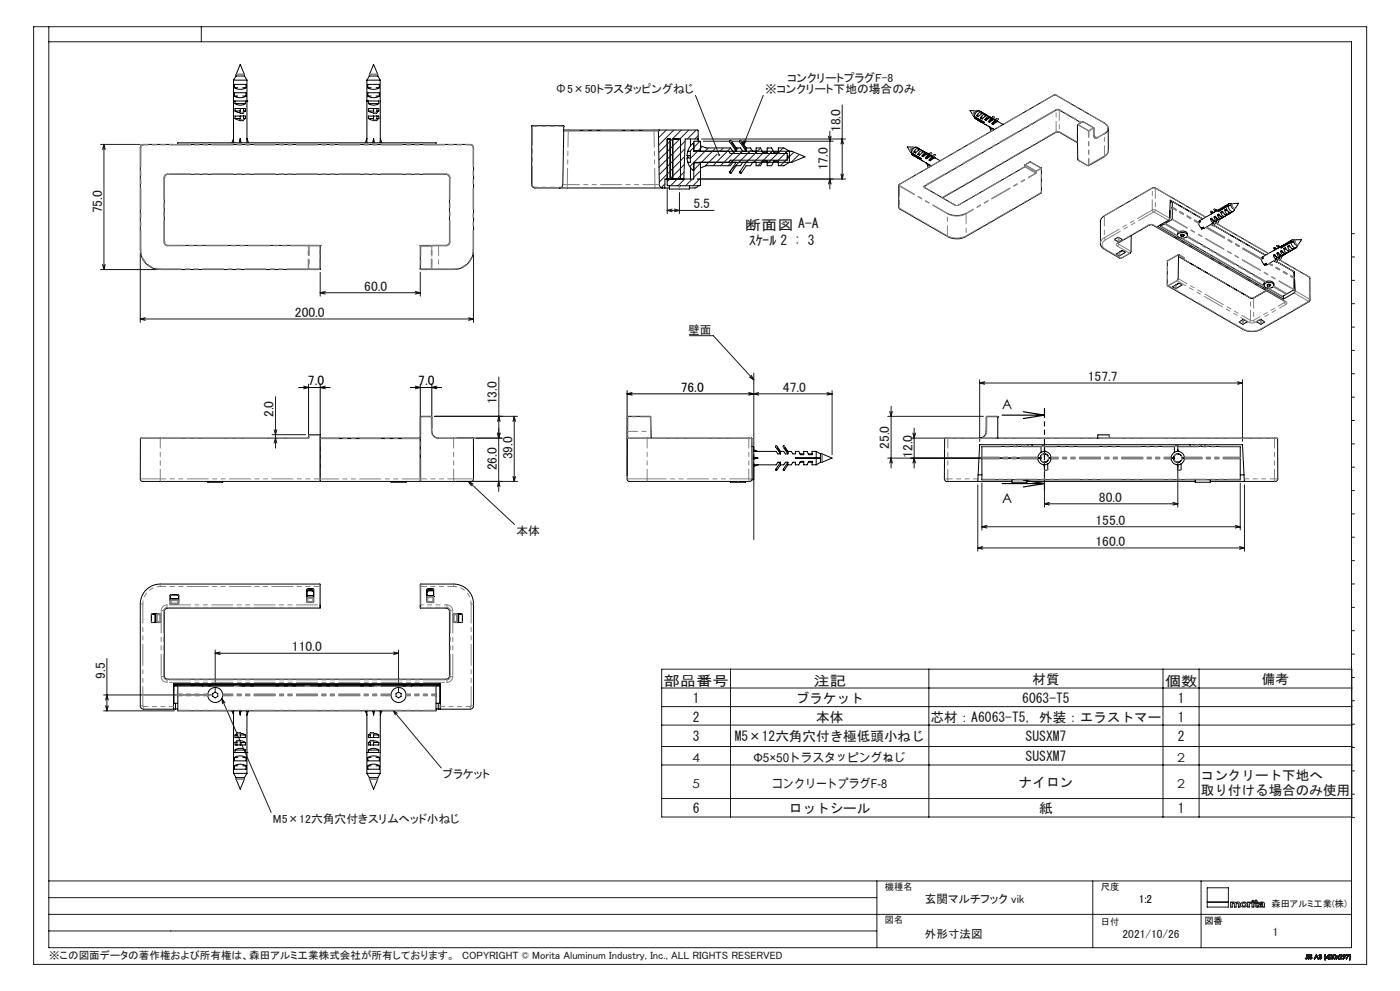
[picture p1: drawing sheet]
<svg xmlns="http://www.w3.org/2000/svg" width="420mm" height="297mm" viewBox="0 0 420 297" stroke-linecap="round" stroke-linejoin="round" font-family="sans-serif">
<defs><g id="words">
<g font-size="4.1" fill="#191924">
<text x="252.1" y="39.6" transform="rotate(-90 252.1 39.6)">18.0</text>
<text x="248.4" y="51.1" transform="rotate(-90 248.4 51.1)">17.0</text>
<text x="30.6" y="64" transform="rotate(-90 30.6 64)">75.0</text>
<text x="208.1" y="62.5">5.5</text>
<text x="223.5" y="68.8">断面図 A-A</text>
<text x="224.7" y="73.3">ｽｹｰﾙ 2 : 3</text>
<text x="109.3" y="87.2">60.0</text>
<text x="88.5" y="95">200.0</text>
<text x="234.9" y="117.4">47.0</text>
<text x="326.4" y="114.2">157.7</text>
<text x="82.1" y="125" transform="rotate(-90 82.1 125)">2.0</text>
<text x="149.1" y="121.2" transform="rotate(-90 149.1 121.2)">13.0</text>
<text x="153.7" y="137.7" transform="rotate(-90 153.7 137.7)">39.0</text>
<text x="266.8" y="134.6" transform="rotate(-90 266.8 134.6)">25.0</text>
<text x="273.7" y="137.2" transform="rotate(-90 273.7 137.2)">12.0</text>
<text x="149.1" y="141" transform="rotate(-90 149.1 141)">26.0</text>
<text x="329.7" y="150.4">80.0</text>
<text x="328.7" y="157.3">155.0</text>
<text x="328.7" y="163.6">160.0</text>
<text x="87.6" y="195.2">110.0</text>
<text x="31.5" y="203.5" transform="rotate(-90 31.5 203.5)">9.5</text>
<text x="199" y="205.5">部品番号</text>
<text x="244" y="205.5">注記</text>
<text x="309.7" y="205.1">材質</text>
<text x="349.4" y="205.5">個数</text>
<text x="378.6" y="205.1">備考</text>
<text x="207.8" y="210.7">1</text>
<text x="238.7" y="210.7">ブラケット</text>
<text x="306.7" y="210.7">6063-T5</text>
<text x="353.3" y="210.7">1</text>
<text x="207.8" y="216.2">2</text>
<text x="244.8" y="216.2">本体</text>
<text x="279.2" y="216.2">芯材：A6063-T5, 外装：エラストマー</text>
<text x="353.3" y="216.2">1</text>
<text x="207.8" y="222.2">3</text>
<text x="220.4" y="222.2">M5×12六角穴付き極低頭小ねじ</text>
<text x="307.7" y="222.2">SUSXM7</text>
<text x="353.3" y="222.2">2</text>
<text x="307.7" y="228.2">SUSXM7</text>
<text x="360.2" y="233.7">コンクリート下地へ</text>
<text x="305.7" y="236">ナイロン</text>
<text x="360.2" y="238.3">取り付ける場合のみ使用</text>
<text x="207.8" y="243.8">6</text>
<text x="236.7" y="243.8">ロットシール</text>
<text x="311.8" y="243.8">紙</text>
<text x="353.3" y="243.8">1</text>
</g>
<g font-size="4.1">
<text x="92.4" y="115.5">7.0</text>
<text x="125.5" y="115.5">7.0</text>
<text x="204.2" y="117.4">76.0</text>
<text x="300.6" y="122.7">A</text>
<text x="300.6" y="150.7">A</text>
</g>
<g font-size="3.7" fill="#191924">
<text x="207.7" y="228.4">4</text>
<text x="226" y="228.4">Φ5×50トラスタッピングねじ</text>
<text x="353.2" y="228.4">2</text>
<text x="207.7" y="236.2">5</text>
<text x="231.6" y="236.2">コンクリートプラグF-8</text>
<text x="353.2" y="236.2">2</text>
</g>
<g font-size="3.5" fill="#191924">
<text x="166.6" y="28">Φ5×50トラスタッピングねじ</text>
<text x="229.5" y="28">※コンクリート下地の場合のみ</text>
<text x="236.3" y="24.5">コンクリートプラグF-8</text>
<text x="206.4" y="100">壁面</text>
<text x="154.9" y="160.2">本体</text>
<text x="132.9" y="233.2">ブラケット</text>
<text x="81.9" y="246.5">M5×12六角穴付きスリムヘッド小ねじ</text>
<text x="277.5" y="270.7">玄関マルチフック vik</text>
<text x="277.5" y="281.3">外形寸法図</text>
<text x="336.8" y="281.3">2021/10/26</text>
<text x="381.9" y="280.7">1</text>
</g>
<text font-size="3.5" x="341.6" y="270.7">1:2</text>
<text font-size="3.2" fill="#191924" x="14.7" y="287.5">※この図面データの著作権および所有権は、森田アルミ工業株式会社が所有しております。　COPYRIGHT © Morita Aluminum Industry, Inc., ALL RIGHTS RESERVED</text>
<g font-size="2.8" fill="#191924">
<text x="265.5" y="266.8">機種名</text>
<text x="330.3" y="266.6">尺度</text>
<text x="381.4" y="271.7">森田アルミ工業(株)</text>
<text x="265.5" y="276.8">図名</text>
<text x="330.3" y="277.3">日付</text>
</g>
<text font-size="2.8" x="361.3" y="276.9">図番</text>
</g></defs>
<g fill="none" stroke="#191924" stroke-width=".3">
<path d="M10.1 8h399.9v281h-399.9zM14.6 8v276h390.8v-271.5h-390.8M60.4 8v4.5M208.6 28.6l7.2 17.9M229 28.6l-6 14.9M249 39.3v17.4M252.7 31.4v22.3M30.2 43.3h11.9M31.2 43.3v37.5M31.2 43.3l.4 1.5M31.2 43.3l-.4 1.5M200.2 56.5v7.6"/>
<path d="M203.8 57.7v6.4M209.2 53.7h44.4M210.4 41.7h43.2M211 42.3h38.9M223.2 41.9l-.2 1.6M223.9 42.2l-.9 1.3M248.5 55.2l.5-1.5 .3 1.5M248.5 40.8l.5 1.5 .3-1.5M252.3 43.1l.4-1.4 .3 1.4M252.3 52.2l.4 1.5M253 52.2l-.3 1.5M30.8 79.3l.4 1.5"/>
<path d="M31.6 79.3l-.4 1.5M42.1 75.8v20.8M142.1 75.8v20.8M200.2 63.1h14M200.2 63.1l1.4 .4M201.6 62.6l-1.4 .5M202.3 62.6l1.5 .5-1.5 .4M405.4 70h1M405.4 77h1M30.2 80.8h16.9M42.1 95.6h100M42.1 95.6l1.5 .4"/>
<path d="M43.6 95.2l-1.5 .4M96.1 81.6v7.2M96.1 87.7h30M96.1 87.7l1.5 .5M97.6 87.3l-1.5 .4M124.6 87.3l1.5 .4M126.1 81.6v7.2M126.1 87.7l-1.5 .5M140.6 95.2l1.5 .4M142.1 95.6l-1.5 .4M405.4 84h1M405.4 91h1"/>
<path d="M405.4 98h1M82.7 118.9v15.4M149.6 113v34.3M206.9 100.6h7.1l12.1 13.2M224.8 113l1.3 .8M225.4 112.5l.7 1.3M226.1 118h23.5M226.1 118l1.5 .4M227.6 117.6l-1.5 .4M248.1 117.6l1.5 .4M249.6 117v19.3M249.6 118l-1.5 .4"/>
<path d="M293.9 113.8v18.5M293.9 114.8h78.8M293.9 114.8l1.5 .4M295.4 114.4l-1.5 .4M371.3 114.4l1.4 .4M372.7 113.8v18.5M372.7 114.8l-1.4 .4M405.4 105h1M405.4 112h1M405.4 119h1M81.6 130.3h10.1M82.2 132.8l.5-1.5 .3 1.5"/>
<path d="M82.2 128.8l.5 1.5 .3-1.5M130.4 124.8h24.9M137.1 131.3h13.6M149.2 129.8l.4 1.5 .4-1.5M149.3 126.3l.3-1.5 .4 1.5M154.3 124.8v19.5M154.3 124.8l.4 1.5M154.3 124.8l-.4 1.5M266.3 124.8h28.7M266.3 137.3h46M266.9 138.8l.4-1.5 .4 1.5M266.9 123.3l.4 1.5 .4-1.5"/>
<path d="M267.3 121.8v18.5M273.3 131.3h10M273.9 138.8l.3-1.5 .5 1.5M273.9 129.8l.3 1.5 .5-1.5M274.2 128.3v12M313.3 138.3v13.7M353.3 138.3v13.7M405.4 126h1M405.4 133h1M137.1 144.3h18.2M140.5 144.3l13.9 12.9M140.5 144.3l1.4 .7"/>
<path d="M140.5 144.3l.9 1.3M149.2 145.8l.4-1.5 .4 1.5M153.9 142.8l.4 1.5M154.7 142.8l-.4 1.5M293.3 145.3v19.9M294.6 144.8v14.1M294.6 157.9h77.5M294.6 157.9l1.5 .4M296.1 157.4l-1.5 .5M313.3 151h40M313.3 151l1.5 .4M314.8 150.6l-1.5 .4"/>
<path d="M351.8 150.6l1.5 .4M353.3 151l-1.5 .4M370.6 157.4l1.5 .5M372.1 144.8v14.1M372.1 157.9l-1.5 .4M373.3 145.3v19.9M405.4 140h1M405.4 147h1M405.4 154h1M293.3 164.2h80M293.3 164.2l1.5 .4M294.8 163.8l-1.5 .4"/>
<path d="M371.8 163.8l1.5 .4M373.3 164.2l-1.5 .4M405.4 161h1M405.4 168h1M405.4 175h1M32.1 197.3v15.7M64.6 194.8v12.5M64.6 195.8h55M64.6 195.8l1.5 .4M66.1 195.4l-1.5 .4M118.1 195.4l1.5 .4M119.6 194.8v12.5"/>
<path d="M119.6 195.8l-1.5 .4M405.4 182h1M405.4 189h1M405.4 196h1M31.1 213h21.2M31.1 208.3h32.5M31.7 211.5l.4 1.5M31.7 209.8l.4-1.5 .4 1.5M32.5 211.5l-.4 1.5M66.5 209.4l14.9 34.1M66.5 209.4l1 1.2M66.5 209.4l.3 1.5"/>
<path d="M117.9 212.9l14.5 17.2M117.9 212.9l1.3 .9M117.9 212.9l.7 1.4M198.5 200.6h207.1v44.3h-207.1zM198.5 206.2h207.1M198.5 211.8h207.1M198.5 217.3h207.1M219.1 200.6v44.3M278.7 200.6v44.3M348.9 200.6v44.3M359.7 200.6v44.3M405.4 203h1"/>
<path d="M405.4 210h1M405.4 217h1M198.5 223.7h207.1M198.5 229.3h207.1M198.5 239.3h207.1M405.4 224h1M405.4 231h1M405.4 238h1M405.4 245h1M14.6 279h248.5M14.6 274h390.8M14.6 269h248.5"/>
<path d="M14.6 264h390.8M263.1 264v20M327.8 264v20M360.3 264v20M362.2 270.4h6.3M362.2 266.1h6.3v5.7h-6.3zM369.2 270.4h.5v.1l.5-.2 .5 .3a.75 .75 0 0 1 1.3 .2v1h-.5v-.9a.34 .34 0 0 0-.4-.3 .34 .34 0 0 0-.3 .4v.8h-.5v-.9a.32 .32 0 0 0-.3-.3 .32 .32 0 0 0-.3 .4v.8h-.5zM372.4 270.6a.94 .94 0 0 1 1.2-.2 .94 .94 0 0 1 .3 1.2 .94 .94 0 0 1-1.2 .3 .94 .94 0 0 1-.3-1.3zM374.3 270.4h.5v.1l.7-.2v.3l-.7 .3v.9h-.5zM375.6 270.4h.5v1.4h-.5zM376.6 269.8h.4v.6h.4v.2h-.4v.9l.4 .1v.3l-.8-.2v-1.1h-.3v-.2h.3zM377.7 270.6a.96 .96 0 0 1 1.1-.2 .96 .96 0 0 1 .5 1.1l.1 .3-.6-.1a.69 .69 0 0 1-.8 .2 .69 .69 0 0 1-.4-.7l.3-.2a.65 .65 0 0 0 .9-.4l-1.2 .2z"/>
<path d="M378 271.3l.8-.2a.44 .44 0 0 1-.3 .5 .44 .44 0 0 1-.5-.2zM391.7 287.2l-.1 .1M392.1 286.9l-.2 .4-.2-.1M392.1 286.9l-.1 .4-.3-.1M392.1 286.9v-.8l.1 .8M392.2 286.9v.4h-.6M392.2 286.9l-.2 .5-.4-.1M392.5 286.1l.2 1.3zM392.9 287.1h-.1M393.5 286.4l-.4-.1 .5 .9-.4 .2-.4-.3M393.5 286.4l-.4-.2 .1 .4a.41 .41 0 0 1 .3 .6 .41 .41 0 0 1-.7-.1M393.6 286.3l-.5-.2-.2 .2 .6 .8-.4 .2-.2-.2"/>
<path d="M393.6 286.3l-.6-.1-.1 .3 .6 .6-.3 .2-.3-.2M393.6 286.3l-.1 .1M394.9 286.1l.6 1.3-.3-.5h-.6l-.3 .5zM394.9 286.4l.2 .4h-.4zM395.6 287h.2M395.7 286.4l.5-.3 .3 .8-.4 .5-.4-.1-.1-.3M395.7 286.4l.3-.3a.32 .32 0 0 1 .4 .1 .32 .32 0 0 1-.1 .5 .42 .42 0 0 1 0 .7 .42 .42 0 0 1-.7-.4M395.7 286.4h.1M395.8 286.4l.3-.2 .2 .1-.3 .3M395.8 286.4l.2-.2 .3 .1-.3 .3M396 286.7l.3 .1v.4l-.3 .1-.2-.3M396 286.7h.1a.3 .3 0 0 1 .3 .4 .3 .3 0 0 1-.3 .2 .3 .3 0 0 1-.3-.3"/>
<path d="M396 286.6v.1M397.5 287.7h.1M397.5 286.1l-.2 .7 .2 .9M397.5 286.1l-.2 .6 .2 1M397.5 286.1h.2M397.7 286.1l-.2 .6 .1 1M398.5 286.4v.5h-.4zM398.6 286.1h.1M398.6 286.1l.1 1-.2 .3v-.3h-.7zM398.9 286.5l.2-.4 .5 .1 .1 .3-.2 .4M398.9 286.5a.42 .42 0 0 1 .6-.3 .42 .42 0 0 1 0 .7M398.9 286.5h.1"/>
<path d="M399 286.5l.2-.3h.3l.1 .3-.3 .3M399 286.5a.3 .3 0 0 1 .4-.3 .3 .3 0 0 1 .1 .5l-.2 .1M399.3 286.8l-.4 .6h.8l-.6-.1 .4-.4M400 286.2h.6v1.1a.61 .61 0 0 1-.8-.3 .61 .61 0 0 1 .2-.8zM401.8 286.5l.2-.4 .5 .1 .1 .3-.2 .4M401.8 286.5a.43 .43 0 0 1 .6-.4 .43 .43 0 0 1 0 .8M401.8 286.5h.1M401.9 286.5l.2-.3h.3l.1 .3-.3 .3M401.9 286.5a.29 .29 0 0 1 .4-.3 .29 .29 0 0 1 .1 .5l-.2 .1M402.2 286.8l-.5 .6M402.4 286.9l-.4 .4 .6 .1h-1.1l-.3-.4-.4 .4 .4-.5-.4-.4 .4 .3 .5-.3-.4 .4 .4 .5M403 286.3h.4v.4h-.4z"/>
<path d="M403.3 286.8l-.5-.3 .4-.4 .4 .2-.1 .5M403.3 286.8a.39 .39 0 0 1-.4-.5 .39 .39 0 0 1 .6-.2 .39 .39 0 0 1 0 .6v.1M403.3 286.8l-.3 .6 .5-.6M403.9 286.1h.8l-.7 1.3 .5-1.2zM404.8 287.7h.2M404.9 286.1l.1 1-.2 .6M404.9 286.1h.1M405 286.1l.2 1.1-.2 .5M405 286.1l.2 1-.2 .6"/>
<circle cx="373.2" cy="271.1" r=".5"/>
<circle cx="375.9" cy="270" r=".24"/>
<circle cx="400.3" cy="286.8" r=".46"/>
</g>
<path d="M300.6 124.4h12.7M307 123.4l6.3 1M313.3 124.4l-6.3 1M300.6 144.9h12.7M307 143.9l6.3 1M313.3 144.9l-6.3 1" fill="none" stroke="#000" stroke-width=".35"/>
<path d="M313.3 122.4v24.5" fill="none" stroke="#000" stroke-width=".35" stroke-dasharray="6.3 1.3 1.3 1.3 1.3 1.3" stroke-dashoffset="3.6"/>
<g fill="none" stroke="#000" stroke-width=".3">
<path d="M89.6 116.1h9.5M91.1 115.7l1.5 .4-1.5 .4M92.6 115.1v15M96.1 115.1v28.1M97.6 115.7l-1.5 .4 1.5 .4M123.1 116.1h9.4M124.6 115.7l1.5 .4-1.5 .4M126.1 115.1v28.1M129.5 115.1v13.2M131.1 115.7l-1.6 .4 1.6 .4M188.1 117v25.6M188.1 118h38"/>
<path d="M188.1 118l1.5 .4M189.6 117.6l-1.5 .4M224.6 117.6l1.5 .4M226.1 118l-1.5 .4"/>
</g>
<path d="M226.1 111.9v49.8" fill="none" stroke="#191924" stroke-width=".3" stroke-dasharray="30.5 1.3 1.3 1.3" stroke-dashoffset="7.5"/>
<path d="M215.5 46.3l.4-.1 .1 .4-.2-.1 .1 .2h-.3z" fill="#191924"/>
<g fill="none" stroke="#000" stroke-width=".3">
<path d="M70.1 24l.7-1.2h2.5l.8 1.2M70.1 24h4M70.1 30.3h.1M70.1 24v17.6M70.3 26.3v-1h3.5v1M70.3 26.3a3.2 3.2 0 0 0 3.5 0M70.3 28.8a3.2 3.2 0 0 0 3.5 0M70.3 28.8v-1h3.5v1M70.3 26.3h1M70.3 28.8h1M70.5 35.5l1.6 .5M70.5 33.3l1.6 .5"/>
<path d="M70.5 31a2.69 2.69 0 0 0 3.1 0M70.5 31v-.7h3.1v.7M70.5 31h3.1M70.5 33.3h1.6M70.5 35.5h1.6M70.8 22.8v-.6l1.3-2.9 1.2 2.9v.6M72.1 32.5v1.4h1v-1.4M72.1 34.8v1.4l1-.1v-1.3M72.1 32.5h1M72.1 34.8h1M72.1 34.8h-1.6v.7M72.1 32.5h-1.6v.8"/>
<path d="M72.8 26.3h1M72.8 28.8h1M73.1 34.8h.5v.7M73.1 32.5h.5v.8M73.1 33.3h.5M73.1 35.5h.5M73.6 35.5l-.5 .3M73.6 33.3l-.5 .3M74.1 30.3h.1M74.1 24v17.6M110.1 24h4M110.1 30.3h.1"/>
<path d="M110.1 24v17.6M110.3 28.8a3.2 3.2 0 0 0 3.5 0M110.3 28.8v-1h3.5v1M110.3 26.3a3.3 3.3 0 0 0 3.5 0M110.3 26.3v-1h3.5v1M110.3 26.3h1M110.3 28.8h1M110.5 35.5l1.6 .5M110.5 31a2.69 2.69 0 0 0 3.1 0M110.5 31v-.7h3.1v.7M110.5 33.3l1.6 .5M110.5 31h3.1"/>
<path d="M110.5 33.3h1.6M110.5 35.5h1.6M110.8 22.8v-.6l1.3-2.9 1.2 3v.5M110.8 22.8h2.5M110.8 22.8l-.7 1.2M112.1 32.5v1.4h1v-1.4M112.1 34.8v1.4l1-.1v-1.3M112.1 32.5h1M112.1 34.8h1M112.1 34.8h-1.6v.7M112.1 32.5h-1.6v.8M112.8 26.3h1"/>
<path d="M112.8 28.8h1M113.1 34.8h.5v.7M113.1 32.5h.5v.8M113.1 33.3h.5M113.1 35.5h.5M113.3 22.8l.8 1.2M113.6 35.5l-.5 .3M113.6 33.3l-.5 .3M114.1 30.3h.1M114.1 24v17.6M159.6 37.7h9.4l.1 .1M159.6 37.7l.1 .1"/>
<path d="M159.6 37.7l-.1 17.6a1.02 1.02 0 0 0 1 1h7.4M169.1 37.8h.1M169.1 37.8v1.4M169.1 39.2l-.3 16.3-.3 .6-.6 .2M169.1 39h28.6M169.1 39.2h28.4M197.5 39.2l.3 16.1a1.03 1.03 0 0 0 1 1M197.5 39.2h.1M197.7 39l-.2 .2M197.7 39h11.6l.1 .2v3.1M292.1 34.5l.3 .8M292.1 34.5l.2 .5"/>
<path d="M292.1 34.5h.1M292.3 35l.2 .5 .7 .4M292.3 34.9l3 1.9-3-1.8M292.9 33.3l-.8 .8 .2 .8M292.9 33.3l-1.9-.2 1.1 1.6M292.9 33.3h.1M293.4 36l-.4-.2 1.4 .8M293.5 34.4l-.5 .3M293.6 33.2l-.7 .1M294.5 33.6l-.6-.3a1.55 1.55 0 0 0-1.6 1.6M294.6 36.7l-.4-.2 1.4 .8M294.7 33.8a1.16 1.16 0 0 0-1.7 .9"/>
<path d="M294.7 33.8l.3 .1M294.7 35.1l-.5 .3M294.7 33.8l-.5 .2M295.5 37.2l1.1 .7M295.7 34.3l-.8-.4-1.4 1.1-.5-.3M295.8 34.4a1.13 1.13 0 0 0-1.6 1M295.8 34.4l.4 .2M295.8 34.4l-.4 .3M296.7 37.9l-.2-.1 .5 .3M296.8 38l.6 1.2h.1M296.9 35l-.8-.4-1.4 1.1-.5-.3M296.9 35a1.09 1.09 0 0 0-1.4 .9"/>
<path d="M296.9 35l.4 .2M296.9 35l-1.4 .9M297 38.1l.5 1.1M297 38.1l.7 .4M297.3 35.7l-.8 .8M297.3 35.7v.4M297.3 36.1l-.8 .4M297.5 39.2l-.1 .1M297.5 35.3a1.5 1.5 0 0 0-1.7 .8l-.3-.2M297.7 35.8l-.4 .3M297.8 35.1l.1 .2-.6 .8M297.8 35.1l-.5 .6"/>
<path d="M297.9 38.6l.1 .3M297.9 35.6h.1M297.9 38.9h.1M297.9 38.9v.1M298 35.6l.3 .2M298 35.6l-.3 .2M298 38.7l.1 .2M298.1 38.7l-.5-.3 .3 .5M298.1 38.7l.1 .1M298.3 34.9l-.5 .2M298.3 34.9h.1M298.3 34.9v.1"/>
<path d="M298.3 35.1h.1M298.3 35.1l-.6 .7M298.3 36.3l-.7 .8M298.3 35v.1M298.3 36.3v.4M298.3 36.7l-.7 .4M298.6 36a1.38 1.38 0 0 0-1.7 .7l-.4-.2M298.8 36.4l-.5 .3M298.8 35.7l.2 .2M298.8 35.7h.6M298.8 35.7l-.5 .6M299 36.2h.1"/>
<path d="M299 36.2v.1M299 35.9h.1M299 35.9l-.7 .8M299 36.3l1.9 1M299 36.3l-.2 .1M299.4 35.7h.1M299.4 35.7l-.6 .7M299.4 36.4l-1.4 .9-.4-.2M299.4 35.6v.1M323.3 37.4v10.3l.2 .3 3 1.7 4.9-2.9 .9-.9 .2-.8M323.3 37.4h.1M323.3 37.4l1.6-1 3.3 1.9v2.4"/>
<path d="M323.4 37.3l-.1 .1M324.3 36.8l-6.5-3.8h-1l-39.3 22.7M326.6 39.2v.1M326.6 39.2l-.1 .1M326.6 39.2h.1M332.5 38.5v6.6M53.3 43.3v-.5h77.5v.5M70.1 41.6v1.2M70.1 41.6l-.5 1.2M72.1 41.6l-.3 1.2M72.1 41.6l.2 1.2M72.1 41.6v1.2"/>
<path d="M74.1 41.6l-.1 1.2M74.1 41.6l.5 1.2M110.1 41.6v1.2M110.1 41.6l-.5 1.2M112.1 41.6l.2 1.2M112.1 41.6l-.3 1.2M112.1 41.6v1.2M114.1 41.6v1.2M114.1 41.6l.5 1.2M167.9 56.3h30.9M198.8 56.3h2M200.2 53.7v-12h.8v12"/>
<path d="M200.8 55.7v1h6v-1M201.8 53.7v-12h2.4v12M203.4 55.7l.4-.2 .4 .2M206.4 45.3l-.3 1.4h1M206.4 46.7v.6M207.1 47.3h-1l.3 1.3M207.2 41.7v2M207.2 50.2v3.5M208.1 43.1h-.3l-.7 .7-.8 1.5h.8v3.3h-.8l1 1.8 .5 .5h.3M208.1 48.8h2M208.1 45.2h2M209.4 55.7l-.6 .6h-2"/>
<path d="M209.4 41.7h-3.8l-.5 12M210.1 45.3v-2.9l-1.8-.1-.2 3h29.4l4 1.7-4 1.6h-29.4v5.1h-8.6l-.1 2.6M210.1 48.6v7l-9.8 .1-.1-1.9 .1-.1M210.1 43.7l1.7 .6h7.3l.7 1M218.6 48.6l.5-.6h17v-.8h.7v1.5l-1.6 1h-1.7v-1.4h-1.3l-.7 1.4h-1.3v-1.4h-1.4l-.7 1.4h-1.3v-1.1M218.6 45.3l.5 .7h17v.8h.7v-1.5l-1.6-1h-1.7v1.3h-1.3l-.7-1.3h-1.3v1.3h-1.4l-.7-1.3h-1.3v1M219 42.5l.3-.1 1.5 2.3M219 42.5v-.4l.3-.1 1.5 2.3M219 42.5l1.8 2.8v-1M219.8 48.6l-.7 1.1h-7.3l-1.7 .6M220.8 48.6l-1.8 2.8 .1 .6 1.7-2.3h1.3l.7-1.1M220.8 44.3h1.3l.7 1"/>
<path d="M222 42.5l.3-.1 1.5 2.3M222 42.5l1.8 2.8v-1M222 42.5v-.4l.2-.1 1.6 2.3M223.8 48.6l-1.8 2.8 .1 .6 .3-.1 1.4-2.2h1.3l.7-1.1M223.8 44.3h1.3l.7 1M273.1 45.4l.2 .2M273.2 45.4l.3 .8M273.2 45.4l.3 .5M273.2 45.4h.1M273.5 45.9l.1 .5 .7 .4M273.5 45.8l2.9 1.8-2.9-1.7M274 44.2l-1.8-.2 .9 1.4"/>
<path d="M274 44.2l-.7 .8 .2 .8M274 44.1l.1 .1M274.5 46.9l-.3-.2 1.3 .8M274.6 45.3l-.4 .3M274.7 44.1l-.7 .1M275.7 44.5l-.6-.3a1.48 1.48 0 0 0-1.6 1.6M275.7 47.6l-.4-.3 1.4 .9M275.8 44.6a1.13 1.13 0 0 0-1.6 1M275.8 44.6l.3 .2M275.8 46l-.5 .2M275.8 44.6l-.5 .3M276.8 48.2l-.2-.1 1.1 .7"/>
<path d="M276.8 45.2l-.7-.4-1.5 1.1-.4-.3M277 45.3a1.17 1.17 0 0 0-1.7 .9M277 45.3l.3 .2M277 45.3l-.5 .3M277.2 56l9.3 5.5M277.5 55.7l-.3 .3M277.5 55.7l-.2 .4M277.8 48.8l-.1-.1 1.1 .7M278 48.9l.5 1.2M278 45.9l-.8-.4-1.4 1-.5-.3M278.1 45.9a1.2 1.2 0 0 0-1.5 .9M278.1 45.9l.3 .2"/>
<path d="M278.1 45.9l-1.5 .9M278.1 49l.5 1.1M278.4 46.5l-.7 .9M278.4 46.5v.5M278.4 47l-.7 .4M278.6 50.1h.1M278.7 46.2a1.38 1.38 0 0 0-1.7 .8l-.4-.2M278.7 50.1h-.2M278.9 49.4h-.2l.7 .3M278.9 46.7l-.5 .3M278.9 49.5l.2 .4M278.9 45.9l.6-.1v.2"/>
<path d="M278.9 45.9l.2 .3M278.9 45.9l-.5 .6M279 49.5l.2 .3M279 46.5h.2M279 46.2h.1M279 46.2l-.6 .8M279.1 46.5h.1M279.2 46.5l.2 .2M279.2 46.5l-.3 .2M279.2 49.6l.1 .2M279.5 47.2l-.8 .8M279.5 46.7l-1.5 .9-.3-.2"/>
<path d="M279.5 46.7l.2 .1M279.5 47.2v.4M279.5 47.6l-.8 .4M279.5 46l-.6 .7M279.5 45.9v.1M279.9 47.3l-.4 .3M280 46.5l.1 .3M280 46.5h.5M280 46.5l-.5 .7M280.1 46.8h.1M280.1 46.8l-.6 .8M280.1 47.1h.1"/>
<path d="M280.2 47.1l.3 .2M280.2 47.1l-.3 .2M280.5 47.3l-1.4 .9-.4-.2M280.5 46.6h.1M280.5 47.3l1.5 .9M280.5 46.6l-.6 .7M280.6 46.6h-.1M280.6 46.5v.1M309.1 48.5l-1.6 .9-.1 .6-19.9 11.5M309.1 48.5l3.3 1.9M309.1 48.5h.1M312.3 50.4h.1"/>
<path d="M312.4 50.4v.1M323.3 42.8l-5.4-3.1-1.1-.1-34 19.7M328.2 40.7a.58 .58 0 0 0 .2 .6 .58 .58 0 0 0 .7-.1M331.3 40.1a1.73 1.73 0 0 0 1.2-1.6 1.73 1.73 0 0 0-1.2-1.6l-14.5-8.4h-.6l-46.4 26.8-.2 7 .2 .3 14.5 8.3a5.8 5.8 0 0 0 5.4 0l22.6-13 .1-7.5M96.1 73.6l-46.2-.1-.6-.9 .1-19.7 .9-.7 83.8 .1 .7 .8v19.7l-.7 .8h-8v7.1l10 .1a6 6 0 0 0 6-6v-30.5a.96 .96 0 0 0-1-1h-98a.96 .96 0 0 0-1 1v30.5a5.9 5.9 0 0 0 6 6h47.8M96.1 73.6l-.2 .1M96.1 73.6h.1M96.1 73.6l-.2 7.2M126.1 73.7l.1 .1M126.1 73.7h.1M284.3 64a5.9 5.9 0 0 0 5.4 0M286.5 61.5h.1"/>
<path d="M334.3 71.7l1.3-.6 1.1 .8-1.2 .6zM334.9 76.1l1.7-1 1 .5-1.8 1.1zM335.4 73l9.3-5.5 .9-.1 40 23M336.2 75.3l-.1 .1M336.6 75.1l-.8 .5M336.6 75.1h.1M336.7 75.1h-.1M339.4 70.6l-.1 4.9-.4 .4M348.2 67.8l5.1 2.9M349.5 67l-1.3 .8-.1-.4M349.5 67h.1M349.5 67l4.3 2.5"/>
<path d="M350.2 78.2h.1M350.9 65.4l-.3 .6-3.3 1.9 37.7 21.7M350.9 65.4l.2-5.4 9.7 5.6M351 63.1l-.1 2.3M351.6 60.4l9.2 5.2M351.7 60.4l-.6 .3M351.7 60.4v5.3l-2.2 1.3M353.2 70.5a1.6 1.6 0 0 1 1.2-1.3 1.6 1.6 0 0 1 1.7 .5l.1 .8M353.4 70.1a1.83 1.83 0 0 1 2.8 .5 1.73 1.73 0 0 1-3-.1zM353.6 76.3l1.5 .9 .1 .6 19.9 11.5M353.6 76.9l-.2 6.7-.2 .6M353.6 76.3h.1"/>
<path d="M353.6 76.3l-3.4 1.9M353.6 76.3v.6M353.6 76.9l21.5 12.4M354.3 70.8l-.1-.4 .4-.2 .5 .1 .2 .3-.4 .2M354.3 70.8h.6M354.3 70.3v.5M354.4 71.4l24.8 14.3M354.9 70.2v.6M356.2 70.8l23.5 13.6M359.3 66.6l.9-.2-.6 .5zM359.6 66.9l.1 .6 .7 .8M360.4 68.3l.7-.2-.6 .6z"/>
<path d="M361.7 65.1l-15.1-8.8-.5-.1-14.8 8.5a2.25 2.25 0 0 0-1.2 1.6v6.8l.5 1 5.6 3.4 2.9-1.7M363.2 65.6l.3-.2 .8 .8M363.2 65.6l.2 .7 .5 .4M363.2 65.6l.9 .5-.5 1.2M363.3 63.3l-.1 .2 .4 .5M363.3 63.3l.7 .4M363.3 63.3l.5 .6M363.5 67.2l.1 .1M363.5 67.1l.2 .2M363.6 67.3v.2M363.7 67.5l.4 .2M363.8 67l-2.6 1.5h-.5"/>
<path d="M364.2 67.6l15.5 8.9M364.2 65l.3 .7 .5 .3M364.2 65l.4-.2 .7 .8M364.2 65l1 .5-.5 1.3M364.3 63.6l-4.5 2.6-.2 .4M364.3 66.2l.5 .2M364.3 66.2l-.7 1.3M364.3 62.7l-.1 .2 .5 .5M364.3 62.7l.8 .4M364.3 62.7l.5 .6M364.6 66.7l.1 .1M364.7 66.9l.5 .1"/>
<path d="M364.8 66.4h-.1M364.8 66.4l-.6 1.3M365.1 67l15.5 9M365.3 63h.1M365.3 64.4a.92 .92 0 0 0 .5 .9 .92 .92 0 0 0 1-.1M365.3 64.4l.4-.2a1.19 1.19 0 0 0 2 .5M365.3 64.4l1.1 .6M365.3 65.6l.5 .2M365.3 63l-1 .6M365.3 65.6l-.6 1.2M365.5 63.3l.1 .1M365.8 65.8l-.6 1.2"/>
<path d="M365.9 65.7l-.1 .1M366.3 63.6a.98 .98 0 0 0 .4 1 .98 .98 0 0 0 1.2-.1M366.3 63.6l.5-.3a1.21 1.21 0 0 0 .8 1 1.21 1.21 0 0 0 1.3-.3M366.3 63.6l.4 .2M366.4 62.4l-1.1 .6M366.4 65l.4 .2M366.7 65.3l-.9 .5M367 65.1l-.2 .1M367.5 64.3h.1M367.5 62.9l.4-.3a1.23 1.23 0 0 0 .9 1 1.23 1.23 0 0 0 1.2-.2M367.5 62.9a.98 .98 0 0 0 .4 1.1 .98 .98 0 0 0 1.2-.2M367.5 62.9l.4 .3"/>
<path d="M367.5 61.7l-1.2 .8 .2-.1M367.6 64.3l.3 .2M368.1 64.4l-.2 .1M368.4 61.7l-2.9 1.6M368.4 61.6l-2.9 1.7M368.7 63.6l.4 .2M368.7 61.1l-1.2 .7 .1-.1M369.1 61.6h-.1M369.2 63.8h-.1M369.3 61.6a.88 .88 0 0 0 1.2 .9l-.3 .6a.91 .91 0 0 1-1.5-.5l-.3-.9M369.3 61.6l-.9 .1M369.3 61.6h.1"/>
<path d="M369.3 61.5l-.9 .1M369.3 61.5h.1M369.5 61.2l2.1-.3-1.3 1.7M369.6 61.1l-.3 .4M369.6 61.1h-.9l-.3 .5M378.2 77.5l.8-.2-.6 .5zM378.4 77.8l.3 .8 .5 .6M379.2 79.2l.7-.3-.5 .7zM382.1 75.1l-3.4 1.9-.2 .5M382.1 76.5l.2 .7 .5 .3M382.1 76.5l.3-.2 .8 .8M382.1 76.5l.9 .5-.5 1.2"/>
<path d="M382.1 74.2l.4 .7M382.1 74.2l.5 .1 .3 .3M382.1 74.2l.5 .6M382.3 78l.2 .2-.2-.2M382.5 74.9l-.4 .2M382.5 78.2h.1M382.5 78.4l.6 .1M382.7 77.9l-2.7 1.5h-.4M383.1 78.5l5.2 3M383.1 75.9l.4-.2 .7 .8M383.1 75.9l.2 .6 .5 .4M383.1 75.9l1 .5-.6 1.3"/>
<path d="M383.1 74.5l-.6 .4M383.1 74.5h.1M383.2 77.1l.4 .2M383.2 77.1l-.6 1.3-.1-.2M383.2 73.6h.1M383.2 73.6l.3 .7M383.2 73.6l.7 .4M383.2 73.6l.5 .6M383.4 77.6l.1 .1M383.5 74.3l-.4 .2M383.6 77.3h.1M383.6 77.3l-.5 1.2"/>
<path d="M383.9 77.9l9 5.2 .1 7-14.7 8.6a5.8 5.8 0 0 1-5.4 0l-22.6-13-.1-7.5M384.2 75.3a.92 .92 0 0 0 .4 .9 .92 .92 0 0 0 1.1-.1M384.2 75.3l.3-.2a1.2 1.2 0 0 0 2 .5M384.2 73.9l-.7 .4M384.2 75.3l1 .6M384.2 76.5l.5 .1M384.2 76.5l-.7 1.2M384.2 73.9h.1M384.3 74.2l.1 .1M384.7 76.6l-.6 1.3-.5-.1M384.8 76.6l-.2 .1M385.2 74.5a.98 .98 0 0 0 .4 1 .98 .98 0 0 0 1.2-.1"/>
<path d="M385.2 74.5l.4-.3a1.23 1.23 0 0 0 .8 1 1.23 1.23 0 0 0 1.3-.3M385.2 74.5l.4 .3M385.2 73.3l-1 .6M385.3 75.9l.4 .2M385.5 76.2l-.8 .4M385.8 76l-.1 .1M386.3 73.8a.97 .97 0 0 0 .5 1.1 .97 .97 0 0 0 1.1-.2M386.3 73.8l.5-.3a1.24 1.24 0 0 0 .8 1 1.24 1.24 0 0 0 1.3-.2M386.3 73.8l.5 .2M386.3 75.1l.5 .3M386.4 72.6l-1.2 .8 .1-.1M386.9 75.3l-.1 .1"/>
<path d="M387.3 72.6l-3 1.6M387.3 72.5l-3 1.7M387.5 74.5l.4 .2M387.5 72l-1.2 .7 .2-.1M388 72.5h-.1M388.1 74.6l-.2 .1M388.2 72.5a.9 .9 0 0 0 1.1 .9l-.2 .6a.88 .88 0 0 1-.9 .2 .88 .88 0 0 1-.6-.7l-.3-.9M388.2 72.4l.3-.4-.8-.1-.4 .6M388.2 72.5h.1M388.2 72.4h.1M388.2 72.5l-.9 .1M388.2 72.4l-.9 .1"/>
<path d="M388.4 72l2.1-.2-1.3 1.7M95.9 80.6l.1 .1M96 80.7h-.1M96.1 80.6l-.1 .1M126.1 80.6v.1M126.1 80.7h.1M126.2 80.6l-.1 .1M351.8 85.9l1.9-1 .9 .5-1.8 1.1zM353 85.3l-.2 .1M353 85.3h.1M353.6 84.9l-.6 .4M371.8 96.4l1.2-.6 1.2 .6-1.2 .8z"/>
<path d="M373.2 95.9l-.6 .1M375.1 89.3h1M377 96.3l1.2-.6 1.2 .8-1.2 .7zM377.9 95.8l.6 .1M379.2 85.5a1.38 1.38 0 0 1 2.1-1.2l.7 .4 .2 .8M379.4 85.1a1.8 1.8 0 0 1 2.8 .4 1.73 1.73 0 0 1-3-.1zM379.9 87.1l-3.8 2.2M380.3 85.7l-.2-.3 .4-.2 .6 .1 .1 .3-.4 .2M380.3 85.7l.5 .1M380.3 85.3v.4M380.3 86.3l4.4 2.6 1.2-.7M380.8 85.2v.6"/>
<path d="M382.1 85.8l3.9 2.3M385 88.7v.9M385.9 88.1v.1M386 88l-.1 .1M388.2 81.5v5.4l-2.2 1.2M388.2 81.5h.1M388.3 81.5l.2 5.9-.2 .4-3.3 1.8M388.3 81.5h-.1M96 130.3l-.1 14M96 130.3l-.1 .2M96.1 131.3h30M96.1 131.4h30"/>
<path d="M126.1 124.8h3.4v4.5a2.05 2.05 0 0 0 2.1 2l10.4 .1 .1 12.3-.2 .4a17.1 17.1 0 0 1-5.8 .2h-88a17.1 17.1 0 0 1-5.8-.2l-.2-.4 .1-12.4h50.3l.2-1h3.3M126.1 124.8l.1 19.5M126.1 124.8l.1 .2M188.2 131.3l37.4 .1v12.1l-.5 .7-31 .1a17.1 17.1 0 0 1-5.8-.2l-.2-.4zM195.3 131.3l-.1-6.5h-6.9l-.1 6.6M225.6 133.8l.5 .1v9.8l-.5 .1M226.1 137l1.3 .3-1.3 .2zM226.1 139.3h1.3M226.1 137.3h1.3M226.1 134.8l1.3 .5M227.4 135.3h-1.3M227.4 135.3h5.5l.5 .7h.7"/>
<path d="M227.4 139.3l-1.3 .5M232.7 133.9h.3l1.1 1.7M232.7 133.9l.2-.3 1.2 1.7M232.7 133.9l1.4 2.1M232.7 133.9h.1M234.1 135.6v.4M234.1 135.3v.3M234.1 138.5v.8M234.1 138.5h-.7l-.5 .8h-5.5M234.1 135.3h1l.5 .7h.8M234.1 138.5l-1.4 2.1 .1 .4 1.3-1.7M235 133.9h.3l1.1 1.7"/>
<path d="M235 133.9l.2-.3 1.2 1.7M235 133.9l1.4 2.1M235 133.9h.1M236.4 138.5h-.8l-.5 .8h-1M236.4 138.5v.8M236.4 135.3h1l.5 .7h.7v-.7h1l.5 1h1v-1h1l.5 1h1v-1h1.3M236.4 135.6v.4M236.4 135.3v.3M236.4 139.3h1l.5-.8h.7v.8h1l.5-1h1v1h1l.5-1h1v1h1.3M236.4 138.5l-1.4 2.1 .1 .4 1.3-1.7M240 138.5h1.1M240 136h1.1"/>
<path d="M242.5 138.5h1.1M242.5 136h1.1M244.9 135.3v1.9M244.9 137.4v1.9M244.9 135.3l1.2 .7M246.1 136l.6 .1 2.9 1.2-2.9 1.2h-.6M246.1 136v1.2h-7.5v.2h7.5v1.2l-1.2 .7M299.3 125h.1M299.3 125l-.1-.2h-3.3l-.1 4.5a2.05 2.05 0 0 1-2 2M299.3 125v6.3M305.2 133.3v.5M306.5 133.3v.5"/>
<path d="M308.3 133.3v.5M309.6 133.3v.5M310.8 137.3h.5M310.8 137.3l.5 .2M311.3 137.2a2 2 0 0 1 2-1.9 2 2 0 0 1 2 1.9M311.3 137.4a2 2 0 0 0 2 1.9 2 2 0 0 0 2-1.9M311.3 137.2v.2M311.3 137.2h.8M311.3 137.4h.8M311.3 137.1l-.5 .2M312.1 137.2a1.28 1.28 0 0 1 1.2-1.2 1.28 1.28 0 0 1 1.3 1.2M312.1 137.4a1.27 1.27 0 0 0 1.2 1.2 1.27 1.27 0 0 0 1.3-1.2"/>
<path d="M312.1 137.4h.1M312.1 137.2h.1M312.4 133.8h-17.8v10h77.5v-10h-18.8M313.1 139.3l.2 .5M313.3 135.3v-1.7h-.2l-.8 .2v1.8M313.3 133.8h39.1M313.3 139.3v1.7M313.3 134.8l.3 .5M314.3 139v1.8l-1 .2M314.6 137.2h.7M314.6 137.4h.7M315.3 137.2v.2"/>
<path d="M315.3 137.3h.5M315.3 137.1l.5 .2M315.8 137.3l-.5 .2M329.3 130.5h.1M329.3 130.5l.2-.2h3.2l.3 1M329.3 130.5v.8M350.8 137.3h.5M350.8 137.3l.5 .2M351.3 137.2a2 2 0 0 1 2-1.9 2 2 0 0 1 2 1.9M351.3 137.4a2 2 0 0 0 2 1.9 2 2 0 0 0 2-1.9M351.3 137.2v.2M351.3 137.2h.8"/>
<path d="M351.3 137.4h.8M351.3 137.1l-.5 .2M352.1 137.2a1.28 1.28 0 0 1 1.2-1.2 1.28 1.28 0 0 1 1.3 1.2h.7M352.1 137.4a1.27 1.27 0 0 0 1.2 1.2 1.27 1.27 0 0 0 1.3-1.2h.7M352.1 137.4h.1M352.1 137.2h.1M353.1 139.3l.2 .5M353.3 135.3v-1.7h-.2l-.8 .2v1.8M353.3 139.3v1.7M353.3 134.8l.3 .5M354.3 139v1.8l-1 .2M355.3 137.2v.2"/>
<path d="M355.3 137.3h.5M355.3 137.1l.5 .2M355.8 137.3l-.5 .2M357 133.3v.5M358.3 133.3v.5M360.2 133.3v.5M361.5 133.3v.5M62.3 144.3v.2h4.5v-.2M117.3 144.3v.2h4.5v-.2M219.1 144.3v.2h4.5v-.2M293.3 144.3l.6-11h78.8l.6 11M293.4 142.3h1.2"/>
<path d="M303.6 143.8v.7h4.5v-.7M303.6 144.3l-19.9-.1-.4-.7 .1-12.1h99.9v12.3l-.4 .5-19.8 .1M308.1 144.3h50.5M313.3 141h.1M353.3 141h.1M358.6 143.8v.7h4.5v-.7M372.1 142.3h1.1M51.1 178.4l2.5-.1v2.7h-2.5zM51.1 179.5h2.5M53.3 178.3l.3 .2v1.5l-.2-.2h-2.1l-.2 .2M92.1 177l1.7 .1 .3 .4M92.1 176.6l1.8-.1 .2 .2v3.7l-.2 .2-1.8-.1z"/>
<path d="M92.1 179.1l.2 .2M92.1 179.1h2M94.1 179.1l-.3 .2M94.1 178.3l-.2 .2h-1.8M94.1 179.1l-.1-2.5-1.7-.1-.2 .2v2.4M94.1 179.1h.1M128.1 178.3l.2 .2h1.8M128.1 176.8l.2-.3 1.7 .1 .1 2.2M128.1 178.8h2M128.1 176.6l1.8-.1 .2 .2-.1 3.8-1.8 .1-.2-.3zM128.1 178.8l.2 .2M130.1 177l-1.7 .1-.3 .4"/>
<path d="M130.1 178.8h.1M130.1 178.8l-.3 .2M45.4 184.1l2.6-.1 .2 .3-.1 2.2h-2.6zM45.4 184.2l1.8-.2-.3 .2v2.1l.3 .2-1.7-.1zM46.6 184v2.5M95.9 181.3l.2 .4M96.1 181.7l-.1-6.7h-47.9a5.9 5.9 0 0 0-6 6v30.5a1.02 1.02 0 0 0 1 1h9M96.1 181.7v.5l-46.2 .1-.6 1 .1 19.6 .7 .6h84l.7-.7v-19.7l-.3-.5-.7-.4h-7.7v-.5M126.1 181.7l.1-6.7h9.9a5.9 5.9 0 0 1 6 6v30.5a1.02 1.02 0 0 1-1 1h-9.1M126.2 181.3l-.1 .4M136 184.1l2.6-.1 .1 2.5h-2.7zM137 184l1.7 .2v2.2l-.2 .1h-1.5l.2-.2v-2.1z"/>
<path d="M137.6 184v2.5M52.1 205v7.5M52.1 205h.1M52.1 205h80M52.2 205v5.8h1.1M52.2 205.5h79.8M52.2 205h79.8M52.6 210.8v1.7M52.6 212.5h-.5M52.6 212.5h.7M53.3 205.5v7.5h77.5v-7.5M53.8 205.5h.1"/>
<path d="M60.7 205.5h.1M63.8 207.9l.8-.5 .7 .5v.8l-.7 .5-.8-.5zM69.6 213l.5 1.3M69.7 205.5h.1M70.1 214.3v17.5M70.1 213v1.3M71.1 220l-.6 .3M71.8 213l.3 1.3M72 205.5h.1M72.1 219.8l1.5 .5M72.1 213v1.3M72.3 213l-.2 1.3"/>
<path d="M74 213l.1 1.3M74.1 214.3v17.5M74.6 213l-.5 1.3M90.9 205.5h.1M109.6 213l.5 1.3M110.1 214.3v17.5M110.1 213v1.3M111.1 220l-.6 .3M111.8 213l.3 1.3M112.1 219.8l1.5 .5M112.1 213v1.3M112.3 213l-.2 1.3"/>
<path d="M114.1 213v1.3M114.1 214.3v17.5M114.5 205.5h.1M114.6 213l-.5 1.3M118.8 207.9l.8-.5 .7 .5v.8l-.7 .5-.8-.5zM123.4 205.5h.1M129.9 205.5h.1M130.8 212.5h.7M131.5 210.8v1.7M131.5 212.5h.5M132 205v5.8h-1.2M132.1 205l-.1 7.5"/>
<path d="M132.1 205h-.1M70.1 231.8h4M70.1 225.5h.1M70.1 231.8l.7 1.2h2.5l.8-1.2M70.3 227a3.2 3.2 0 0 1 3.5 0M70.3 227v1h3.5v-1M70.3 229.5a3.3 3.3 0 0 1 3.5 0M70.3 229.5v1h3.5v-1M70.3 229.5h1M70.3 227h1M70.5 220.3v.7h.6M70.5 224.8a2.69 2.69 0 0 1 3.1 0"/>
<path d="M70.5 224.8v.7h3.1v-.7M70.5 222.5v.8h.6M70.5 224.8h3.1M70.5 222.5h.6M70.5 220.3h.6M70.8 233v.6l1.3 2.9 1.2-2.9v-.6M71.1 223.3l.1-1.4h.9v1.4M71.1 221l.1-1.4h.9v1.4M71.1 223.3h1M71.1 221h1M71.1 222.2l-.6 .3M72.1 222l1.5 .5"/>
<path d="M72.1 222.5h1.5M72.1 220.3h1.5M72.8 229.5h1M72.8 227h1M73.6 220.3v.7h-1.5M73.6 222.5v.8h-1.5M74.1 225.5h.1M110.1 231.8h4M110.1 225.5h.1M110.1 231.8l.7 1.2M110.3 229.5v1h3.5v-1M110.3 229.5a3.2 3.2 0 0 1 3.5 0"/>
<path d="M110.3 227a3.2 3.2 0 0 1 3.5 0M110.3 227v1h3.5v-1M110.3 229.5h1M110.3 227h1M110.5 220.3v.7h.6M110.5 222.5v.8h.6M110.5 224.8a2.69 2.69 0 0 1 3.1 0M110.5 224.8v.7h3.1v-.7M110.5 224.8h3.1M110.5 222.5h.6M110.5 220.3h.6M110.8 233l1.3 3.5 1.2-2.9v-.6"/>
<path d="M110.8 233h2.5M111.1 223.3l.1-1.4h.9v1.4M111.1 221l.1-1.4h.9v1.4M111.1 223.3h1M111.1 221h1M111.1 222.2l-.6 .3M112.1 222l1.5 .5M112.1 222.5h1.5M112.1 220.3h1.5M112.8 229.5h1M112.8 227h1M113.6 220.3v.7h-1.5"/>
<path d="M113.6 222.5v.8h-1.5M114.1 231.8l-.8 1.2M114.1 225.5h.1"/>
<circle cx="313.3" cy="137.3" r="1.25"/>
<circle cx="353.3" cy="137.3" r="1.25"/>
<circle cx="64.6" cy="208.3" r="2.25"/>
<circle cx="119.6" cy="208.3" r="2.25"/>
</g>
<g fill="none" stroke="#808080" stroke-width=".3" stroke-dasharray="6.3 1.3 1.3 1.3 1.3 1.3">
<path d="M70.9 22.2h2.4M72.1 33.6h1M72.1 35.9h1M73.3 22.4h-2.5M110.9 22.2h2.4M112.1 33.6h1M112.1 35.9h1M113.3 22.4h-2.5M170.5 39v.2M170.5 39.2h-1.4M170.5 39.2h.1M196.2 39v.2"/>
<path d="M196.2 39.2h.1M197.5 39.2h-1.3M291.8 34.2l.3-.6 .6-.4M291.9 34.5l-.1-.3M291.9 34.3l.2 .4M292.9 33.2a.98 .98 0 0 0-1 1.1M297.4 39.2v-.2M297.5 39.1l.4-.2M297.5 39.2h.1M297.5 39.2l.2-.1M297.9 35.3l.4-.3M297.9 38.9l-.4 .3"/>
<path d="M298.3 35l-.4 .1M298.3 35h.1M298.4 35l-.5 .3M299 35.9l.4-.3M299.4 35.6l-.4 .2M299.4 35.6h.1M299.4 35.7l-.4 .2M316.1 28.5h.1M316.7 39.7l.1-.2M316.8 32.9h1.1M316.8 32.9v.1M316.8 33h.1"/>
<path d="M316.8 39.5h1M316.9 28.5h-.8M316.9 28.5h.1M317.8 39.5l5.5 3.1M317.8 33h.1M317.8 33h-1M317.9 32.9l-.1 .1M317.9 39.7l-.1-.2M323.4 37.3l3.2 1.8M324.9 36.4h.1M324.9 36.4l-1.5 .9M326.5 39.3l-3.2-1.9"/>
<path d="M326.6 39.1l1.5-.8M328.1 38.3l.1 .1M328.1 38.3l-3.2-1.9M328.1 38.3h.1M328.2 38.4l-1.5 .9M328.2 38.4h.1M331.3 36.8h.1M42.1 44.3a.96 .96 0 0 1 1-1M42.1 44.3h.2M42.1 44.3h.1M43.1 43.3v.2M43.1 43.5a.81 .81 0 0 0-.8 .8"/>
<path d="M43.1 43.3h.1M49.2 53.2v-.2a1.15 1.15 0 0 1 1.1-.9M49.2 53.2h.1M49.3 53.2h.1M50.3 52.1v.1M50.3 52.2l-.6 .3-.4 .7M50.3 52.2h.1M133.9 52.1h.2a1.15 1.15 0 0 1 .9 1.1M133.9 52.1v.1M133.9 52.2h.1M134.9 53.2l-.3-.6-.7-.4M134.9 53.2h.1"/>
<path d="M135 53.2h-.1M141.1 43.3v.2M141.1 43.3a.96 .96 0 0 1 .9 1M141.1 43.3h.1M141.9 44.3a.8 .8 0 0 0-.8-.8M142 44.3h-.1M142.1 44.3h-.1M159.7 55.3a.8 .8 0 0 0 .8 .8M159.7 55.3h-.2M160.5 56.3v-.2M168.9 55.3h1.3M170.2 56.3v-1"/>
<path d="M196.5 55.3h1.3M196.5 56.3v-1M203.8 56.6v-1M203.8 55.6v-.2M219.2 42.3v.5M219.4 42.1l-.1 .3M222.2 42.3v.5M222.4 42.1l-.1 .3M269.8 55.8l.1-.1M269.8 55.8l-.1-.3M269.9 55.2h.1M269.9 55.2l-.1 .2 .1 .3"/>
<path d="M273 45.1l.2-.6 .6-.4M273.1 45.4l-.1-.3M273.1 45.2l.1 .4M274.1 44.1a.98 .98 0 0 0-1 1.1M277.4 56.2l-.2-.3 .2-.3M277.4 56.2h.1M277.4 55.6l.1 .1M277.5 55.7h.1M277.5 55.7l-.1 .5M278.5 50.1v-.2M278.6 50l.5-.2M278.7 50.1h.1"/>
<path d="M278.7 50.1l.1-.1M279.1 46.1l.4-.2M279.1 49.8l-.4 .3M279.5 45.9l-.4 .1M279.5 45.9h.1M279.5 45.9l-.4 .3M280.1 46.8l.4-.3M280.5 46.5l-.4 .1M280.5 46.5h.1M280.6 46.5l-.5 .3M307.4 50h.1M307.4 50l.1-.1"/>
<path d="M307.5 49.9l3.2 1.9M307.5 49.9v-.1M307.5 49.5l.1-.1M307.5 49.5v.4M307.5 49.5h.1M307.6 49.4l3.2 1.9M307.6 49.4h-.1M309.1 48.5l-1.5 .9M310.7 51.9l-3.3-1.9M310.7 51.9v.1M310.7 51.9v-.1M310.7 51.8v-.4"/>
<path d="M310.7 52l.2-.2M310.7 51.4l.1-.1M310.7 51.4l-3.2-1.9M310.8 51.3l1.5-.9M310.9 51.8h-.2M310.9 51.4v.4M310.9 51.4l-.1-.1M310.9 51.4h-.2M312.3 57.9l.1-.3M312.3 50.4l-3.2-1.9M312.4 50.5l-1.5 .9M312.4 57.6h.1"/>
<path d="M323.5 47.9l2.8 1.7M326.3 49.6l.3-.2M326.3 49.6h.1M326.7 49.4h-.1M326.7 49.4l4.6-2.7M326.7 49.4l-.1 .2M328.2 40.8v-2.4M328.2 40.8v-.1M328.2 40.7l.9 .5M329.1 41.2l2.2-1.2M329.2 41.4a.62 .62 0 0 1-.7 0 .62 .62 0 0 1-.3-.6M329.2 41.4l-.1-.2"/>
<path d="M331.3 40a1.67 1.67 0 0 0 1.1-1.6 1.67 1.67 0 0 0-1.1-1.6M331.3 40.1l-2.1 1.3M331.3 40.1v-.1M331.3 46.7l1-.8 .2-.8M331.3 46.7l-.1 .3M345.7 56.4v-.1M346.6 56.4h-.9M346.6 56.4v-.1M42.1 74.8h.1M42.1 74.8h.2M49.2 72.5h.1M49.3 72.5l.2 .7 .8 .3"/>
<path d="M49.3 72.5h.1M50.3 73.5h.1M50.3 73.7h-.2a1.15 1.15 0 0 1-.9-1.2M50.3 73.7v-.2M92.4 73.7h.2M92.4 73.7v-.2M92.6 73.7l.1-.2M92.6 73.7l.1-.1M92.6 73.7h.1M92.7 73.5v.1M92.7 73.5h-.3M92.7 73.7v-.1"/>
<path d="M92.7 73.6h3.4M95.9 73.7h-3.2M126.1 73.7h3.3M129.4 73.7v.1M129.4 73.8h-3.2M129.4 73.7l.1 .1M129.4 73.8h.1M129.4 73.7v-.1M129.4 73.6l2.2-.1M129.6 73.7l-.2-.1M129.6 73.7l-.1 .1M131.6 73.5h2.3"/>
<path d="M131.6 73.7h-2M131.6 73.7v-.2M133.9 73.5h.1M133.9 73.7h-2.3M133.9 73.7v-.2M133.9 73.5l.6-.2 .4-.8M134.9 72.5h.1M135 72.5v.3a1.15 1.15 0 0 1-1.1 .9M135 72.5h-.1M142 74.8h-.1M142 74.8h.1M269.6 62.1l.2 .3"/>
<path d="M269.9 62.6l-.1-.2M284.2 70.7a6.2 6.2 0 0 0 5.7 0M284.2 64.1l.1-.1M284.3 70.9l-.1-.2M286.5 61.5h.1M287.6 61.5h-1.1M287.6 61.5h-.1M289.8 70.9l.1-.2M289.8 64.1a6.2 6.2 0 0 1-5.6 0M289.8 64.1v-.1M330.1 72.9l.3-.8 .9-.9M331.3 71.2l.4 .7"/>
<path d="M331.4 74.7h.3M331.7 71.9a1.51 1.51 0 0 0-1.1 1.4 1.51 1.51 0 0 0 1.1 1.4M331.7 74.7l4.6 2.7M334.4 71.7v.1M334.9 76.1v.1M335.2 73.8a.5 .5 0 0 1-.3-.5 .5 .5 0 0 1 .3-.5M335.2 72.8h.3M335.2 73.8l.4-.6M335.4 72.9l.2 .3M335.5 72.5v-1.4M335.6 73.2l3.7 2.1M335.6 72.8v.4"/>
<path d="M335.7 76.6v-.9M335.7 71.2v1.3M335.9 75.5v1.1M336.1 77.4h.2M336.3 77.4l2.6-1.5M336.3 77.4h.1M336.7 71.9v-.2M337.6 75.7v-.2M338.9 75.9l-3.7-2.1M344.5 67.4l.8-.2 .9 .2M344.5 67.4l.3 .1M345.7 62.9h.9"/>
<path d="M345.7 62.9l.3 .7M346.2 67.4l-.3 .1M346.3 63.6h-.3M346.6 62.9l-.3 .7M346.6 62.9l4.3 2.5M350.5 66l-4.2-2.4M353.3 70.7l-5.1-3M353.6 76.3l-3.3 1.9M353.6 69.6l-4.3-2.5M353.6 69.5l-4.2-2.4M353.7 69.9v-.4M353.7 69.5l-4.3-2.5"/>
<path d="M353.8 69.4l-4.2-2.4M355.1 77.2h.1M355.1 77.2l-1.5-.9M355.1 77.6v-.4M355.1 77.6l.2 .2M355.2 77.3l-.1-.1M355.2 77.6h-.1M355.3 77.8h.1M363.2 63.3v.2M363.7 67.3l-.3-.1M363.8 67.4l.4 .2M364.3 62.7v.2"/>
<path d="M364.7 66.8h-.1M364.8 66.8l.5 .1M370 61a.79 .79 0 0 0-.2 .9 .79 .79 0 0 0 .9 .4M370.6 62.5a.96 .96 0 0 1-.9-1.5M382.1 74.2v.2M382.5 78.2l-.2-.2M382.6 78.3l.5 .1M383.2 73.6v.2M383.6 77.7l-.2-.1M383.7 77.7l.5 .1M388.8 71.9a.79 .79 0 0 0-.1 .9 .79 .79 0 0 0 .9 .4M389.4 73.4a.96 .96 0 0 1-.8-1.5"/>
<path d="M48.1 80.7v.1M48.1 80.6h44.3M48.1 80.7v-.1M92.4 80.7h-44.3M92.4 80.7h.3M92.4 80.6v.1M92.4 80.6h.2M92.6 80.6h.1M92.7 80.7l-.1-.1M92.7 80.6h3.2M92.7 80.7v-.1M92.7 80.7h.1"/>
<path d="M95.9 80.7h-3.2M95.9 80.8v-.1M126.2 80.5h3.2M126.2 80.7v.1M129.4 80.5h.1M129.4 80.5v.2M129.4 80.7h-3.2M129.4 80.7l.1-.2M129.4 80.7h.1M129.4 80.7l.2-.1M129.5 80.5l.1 .1M129.6 80.6h2"/>
<path d="M131.6 80.7h-2.2M131.6 80.7v-.1M131.6 80.6h4.5M136.1 80.7h-4.5M136.1 80.8v-.1M136.1 80.7v-.1M350.2 85.4l.3 .1M350.2 85.4h.1M350.5 85.5l2.8-1.6M350.6 85.6l-.1-.1M350.6 85.6l-.3 .1M351.9 85.9v.1"/>
<path d="M352.6 86.4v-1M352.9 85.3v1.1M353.2 84.1l-2.6 1.5M354.6 85.5v-.2M371.8 96.4v.2M372.8 97.1v-1.1M373 96v1.1M373.1 98.7a5.5 5.5 0 0 0 5 0M373.1 98.7h-.2M374.1 96.5v-.2M374.8 96.6l.3-.6M375.1 89.3h.1"/>
<path d="M375.1 96h1M376.1 89.3h.1M376.4 96.6l-.8 .2-.8-.2M376.4 96.6l-.3-.6M377.1 96.3v.2M378.1 98.7h.2M378.2 97.1v-1.1M378.4 96v1.1M379.4 96.5v-.1M379.6 84.9v-.5M379.9 87.1l-3.8 2.2M384.8 88.8l-4.4-2.5"/>
<path d="M385.4 90.6l.2-.2M385.4 90.6v-.3M385.7 90.3a.5 .5 0 0 1 .4 .5 .5 .5 0 0 1-.4 .5M385.7 90.3h-.2M385.7 91.3l-.3-.7M385.9 88.2l-4-2.3M385.9 88.1l-3.9-2.2M385.9 88.1l-3.9-2.3M386.1 88l-4-2.3M388.2 81.5l-5.1-3M388.6 87.2l4.2 2.4M392.5 90.2l-4.3-2.4"/>
<path d="M392.5 90.4v-.2M392.5 90.2l.3-.6M392.5 90.4h.2M392.8 83h.1M392.8 89.6l.2 .3M393 83.3l-.2-.3M48.1 131.4h-6M48.1 131.4v-.1M92.4 131.4h-44.3M92.4 131.4l.3-.3M92.4 131.3v.1M92.7 131.1h-.1"/>
<path d="M92.7 130.4v.7M92.7 130.4h-.1M92.7 130.4v-.1M95.9 130.4h-3.2M129.4 124.9h-3.2M129.4 124.9h.1M129.4 124.8v.1M129.4 129.3v-4.4M129.4 129.3h.2M131.6 131.4a2.15 2.15 0 0 1-2.2-2.1M131.6 131.4v-.1M136.1 131.4h-4.5"/>
<path d="M136.1 131.4v-.1M142 131.4h-5.9M188.2 129.3h.1M188.2 124.9h.2M188.3 129.3v2M188.4 124.9l-.1 4.4M188.4 124.8v.1M194.1 131.4h-5.9M194.1 131.4v-.1M195.1 124.8v.1M195.2 129.3h.1M195.2 129.3l-.1-4.4"/>
<path d="M195.2 131.3v-2M195.3 124.9h-.2M224.6 131.4v-.1M225.6 131.4h-1M232.9 133.8v.4M233 133.6v.3M235.2 133.8v.4M235.3 133.6v.3M246.5 138.5v-2.5M246.7 136.1v2.4M284.3 131.4h-.9M284.3 131.4v-.1"/>
<path d="M295.9 129.3h.1M296 129.3l-.4 1.2-1 .8M296.1 124.9l-.1 4.4M296.1 124.9h-.2M296.1 124.9v-.1M299.3 124.9h-3.2M304.2 133.8v-.5M304.4 133.3v.5M305.2 133.3v.5M306.5 133.3v.5M307.3 133.8v-.5M307.5 133.3v.5"/>
<path d="M308.3 133.8v-.5M313.3 133.6l-1 .3M332.7 130.4h-3.4M332.7 130.3v.1M332.7 131.1v-.7M332.7 131.1v.2M332.8 130.4h-.1M332.8 131.1h-.1M353.3 133.6l-1 .3M358.3 133.3v.5M359.2 133.8v-.5M359.4 133.3v.5"/>
<path d="M360.2 133.3v.5M361.5 133.3v.5M362.3 133.8v-.5M362.5 133.3v.5M363.6 133.3v.5M382.3 131.4v-.1M383.3 131.4h-1M42.1 143.5h6M48.1 144.3v-.8M95.9 144.3v-.8M96.1 143.5h-.2M126.2 143.5v.8"/>
<path d="M126.2 143.5h-.1M136.1 143.5v.8M136.1 143.5h6M188.1 143.5h6M194.1 143.5v.8M221.4 144.5v-.2M224.6 143.5h1M224.6 143.5v.8M283.3 143.5h1M284.3 143.5v.8M313.3 140.9l1-.2M353.3 140.9l1-.2"/>
<path d="M382.3 144.3v-.8M382.3 143.5h1M48.1 175.8v-.8M51.1 178.5h.1M51.3 178.2v.1M51.3 179.8h.1M51.4 179.8l-.3 .2M51.4 179.8h1.9M53.3 179.8h.1M53.3 179.8v.2M53.3 178.3l.1-.1M53.6 178.5h.1"/>
<path d="M92.1 176.8v-.1M92.1 179.1h2M92.3 176.5h.1M92.4 179.3v1M93.8 179.3h-1.4M93.8 176.5h.1M94.1 179.1v1.2M94.1 176.7v.1M95.9 175.8h.2M95.9 175.8v-.8M126.2 175.8v5.5M126.2 175.8h-.1"/>
<path d="M126.2 175v.8M128.1 176.8v-.1M128.1 178.8h2M128.3 176.5h.1M128.4 179v1.3M129.8 179h-1.4M129.8 176.5h.1M130.1 178.8v1.5M130.1 176.7v.1M136.1 175v.8M42.8 181h-.7M45.4 186.3h.1"/>
<path d="M45.4 184.3v-.1M45.7 184h.1M45.7 186.5v.1M46.9 186.3h.1M47 186.3l.2 .2M47 184.3h-.1M47 186.3v-2M47 186.3h.2M47 184.3h.2M47.2 184h.1M47.2 186.5h.1M47.2 184h.7"/>
<path d="M47.2 184l-.2 .3M47.2 186.3h.7M47.2 186.5v-.2M47.2 184.3v2M47.2 184v.3M47.9 186.5l.3-.2M47.9 186.5h-.7M47.9 184h.1M47.9 186.3h.3M47.9 186.3v.2M47.9 186.3v-2M47.9 184.3h.3"/>
<path d="M47.9 184.3h-.7M47.9 184.3v-.3M48 186.6l-.1-.1M48.2 186.3h.1M48.2 184.3v2M48.2 184.3l-.3-.3M48.2 184.2v.1M48.4 183a1.75 1.75 0 0 1 1.7-1.7M48.4 183h.7M49.3 183.2l-.2-.2M50.1 181.3v.7M50.1 182a1 1 0 0 0-1 1"/>
<path d="M50.1 182l.2 .2M51.1 180.8v-.1M51.1 180.7l.3 .3M51.1 180h.1M51.1 180.7v-.7M51.4 181h-.1M51.4 180.7h1.9M51.4 180.7v.3M51.4 180.7h-.3M51.4 180v.7M51.4 180h-.3M51.4 180v-.2"/>
<path d="M53.3 181h-1.9M53.3 181l.3-.3M53.3 181v-.3M53.3 180.7v-.7M53.3 180h-1.9M53.4 181h-.1M53.6 180.7v.1M53.6 180v.7M53.6 180l-.3-.2M53.6 180.7h-.3M53.6 180h-.3M53.6 180h.1"/>
<path d="M92.1 180.3h.1M92.1 180.3l.3 .2M92.1 180.3v-1.2M92.4 180.5l-.1 .1M92.4 180.3v.2M92.4 180.3h-.3M92.4 180.3h1.4M93.8 180.5h-1.4M93.8 180.5l.3-.2M93.8 180.5v-.2M93.8 180.3v-1M93.9 180.6l-.1-.1"/>
<path d="M94.1 180.3h.1M94.1 180.3h-.3M95.9 181.3v-5.5M128.1 180.3h.1M128.1 180.3l.3 .2M128.1 180.3v-1.5M128.1 180.3h.3M128.4 180.5l-.1 .1M128.4 180.5v-.2M128.4 180.3h1.4M129.8 180.5l.3-.2M129.8 180.5h-1.4"/>
<path d="M129.8 180.3v.2M129.8 180.3h.3M129.8 180.3v-1.3M129.9 180.6l-.1-.1M130.1 180.3h.1M133.9 182.2l.2-.2M134.1 181.3a1.75 1.75 0 0 1 1.7 1.7M134.1 181.3v.7M135.1 183a1 1 0 0 0-1-1M135.1 183l-.2 .2M135.8 183h-.7M136 186.3h.1"/>
<path d="M136 186.3l.3 .2M136 184.3v-.1M136 186.3v-2M136 184.3h.3M136.2 184h.1M136.3 186.5l-.1 .1M136.3 184l-.3 .3M136.3 184h.7M136.3 186.3h.7M136.3 186.3v.2M136.3 186.3h-.3M136.3 184.3v2"/>
<path d="M136.3 184v.3M137 186.5h-.7M137 184h.1M137 186.5l.2-.2M137 186.3h.2M137 186.3v.2M137 186.3v-2M137 184v.3M137 184.3h-.7M137 186.5h.1M137.2 186.3h.1M137.2 184.3v2"/>
<path d="M137.2 184.3l-.2-.3M137.2 184.3h-.2M137.2 184.3h.1M138.5 184h.1M138.5 186.6v-.1M138.7 186.3h.1M138.8 184.2l-.1 .1M142.1 181h-.8M42.8 211.5l.3 .3M42.8 211.5h-.7M43.1 211.8v.7M48.4 202.7h.7"/>
<path d="M49.1 202.7a1 1 0 0 0 1 1M49.1 202.7l.2-.2M50.1 204.5a1.75 1.75 0 0 1-1.7-1.8M50.1 204.5v-.8M50.3 203.5l-.2 .2M72.1 219.9h-1M112.1 219.9h-1M134.1 204.5v-.8M134.1 203.7a1 1 0 0 0 1-1M134.1 203.7l-.2-.2M134.9 202.5l.2 .2M135.8 202.7a1.75 1.75 0 0 1-1.7 1.8"/>
<path d="M135.8 202.7h-.7M141.1 212.5v-.7M141.1 211.8l.2-.3M142.1 211.5h-.8M70.8 233.4h2.5M72.1 222.2l-1-.1M73.3 233.6h-2.4M110.8 233.4h2.5M112.1 222.2l-1-.1M113.3 233.6h-2.4"/>
</g>
<g fill="none" stroke="#808080" stroke-width=".3" stroke-dasharray="6.3 1.3 1.3 1.3 1.3 1.3" stroke-dashoffset="3.3">
<path d="M269.8 55.8v6.6M331.3 46.7v-6.6M346.6 56.4v6.5M284.2 70.7v-6.6M289.8 64.1l.1 6.6M331.3 64.7v6.5M345.7 62.9v-6.5M392.8 89.6v-6.6M66.8 208.5h50.6M66.8 208h50.6M66.8 208.4h50.5M66.8 208.1h50.5"/>
<path d="M66.8 208.2h50.5"/>
</g>
<path d="M317.9 32.9l6.6 3.8M314.6 137.3a1.21 1.21 0 0 0-1.8-1.1 1.21 1.21 0 0 0-.2 2 1.21 1.21 0 0 0 1.9-.6l.1-.3M354.6 137.3a1.21 1.21 0 0 0-1.8-1.1 1.21 1.21 0 0 0-.2 2 1.21 1.21 0 0 0 1.9-.6l.1-.3" fill="none" stroke="#808080" stroke-width=".3" stroke-dasharray="6.3 1.3 1.3 1.3 1.3 1.3" stroke-dashoffset="5.7"/>
<path d="M316.8 33l-39.3 22.7M50.3 52.1h83.6M133.9 52.2h-83.6M277.4 55.6l39.4-22.7" fill="none" stroke="#808080" stroke-width=".3" stroke-dasharray="6.3 1.3 1.3 1.3 1.3 1.3" stroke-dashoffset="-.5"/>
<path d="M286.5 61.5l-9.1-5.3M360.8 65.6l-9.1-5.2" fill="none" stroke="#808080" stroke-width=".3" stroke-dasharray="6.3 1.3 1.3 1.3 1.3 1.3" stroke-dashoffset="4.3"/>
<path d="M307.4 50l-19.8 11.5M375.1 89.3l-19.8-11.5M392.8 83l-8.9-5.1M351.2 137.1h-35.7M351.2 137.4h-35.7" fill="none" stroke="#808080" stroke-width=".3" stroke-dasharray="6.3 1.3 1.3 1.3 1.3 1.3" stroke-dashoffset="4.4"/>
<path d="M310.7 52l-20.9 12.1M289.8 64l20.9-12.1" fill="none" stroke="#808080" stroke-width=".3" stroke-dasharray="6.3 1.3 1.3 1.3 1.3 1.3" stroke-dashoffset="3.8"/>
<g fill="none" stroke="#808080" stroke-width=".3" stroke-dasharray="6.3 1.3 1.3 1.3 1.3 1.3" stroke-dashoffset="1.2">
<path d="M331.3 36.8l-14.4-8.3M269.9 55.7l14.4 8.3M345.7 56.4l-14.4 8.3M50.3 73.5h42.1M92.4 73.7h-42.1M269.8 62.4l14.4 8.3M284.2 64.1l-14.4-8.3M331.3 71.2l14.4-8.3M346 63.6l-14.3 8.3M378.1 98.7l14.4-8.3M311.2 137.1h-16.6M311.2 137.4h-16.6"/>
<path d="M372.1 137.1h-16.6M372.1 137.4h-16.6"/>
</g>
<path d="M316.1 28.5l-46.2 26.7" fill="none" stroke="#808080" stroke-width=".3" stroke-dasharray="6.3 1.3 1.3 1.3 1.3 1.3" stroke-dashoffset="1.9"/>
<path d="M312.4 57.6v-7.1M350.3 78.2l-.1 7.2" fill="none" stroke="#808080" stroke-width=".3" stroke-dasharray="6.3 1.3 1.3 1.3 1.3 1.3" stroke-dashoffset="6"/>
<path d="M289.9 70.7l22.5-13.1M350.6 85.6l22.5 13.1" fill="none" stroke="#808080" stroke-width=".3" stroke-dasharray="6.3 1.3 1.3 1.3 1.3 1.3" stroke-dashoffset="2.9"/>
<path d="M316.8 39.5v-6.5M317.8 33v6.5" fill="none" stroke="#808080" stroke-width=".3" stroke-dasharray="6.3 1.3 1.3 1.3 1.3 1.3" stroke-dashoffset="3.2"/>
<path d="M53.3 42.9h77.5M282.6 59.2l34.2-19.7M372.1 143.6h-77.5M53.3 212.9h77.5M53.3 205.7h77.5" fill="none" stroke="#808080" stroke-width=".3" stroke-dasharray="6.3 1.3 1.3 1.3 1.3 1.3" stroke-dashoffset="2.5"/>
<path d="M326.7 39.3v10.1M326.6 49.4l-.1-10.1M351.1 137.4h-35.5M351.1 137.2h-35.5" fill="none" stroke="#808080" stroke-width=".3" stroke-dasharray="6.3 1.3 1.3 1.3 1.3 1.3" stroke-dashoffset="4.5"/>
<path d="M324.3 36.7l-6.5-3.7" fill="none" stroke="#808080" stroke-width=".3" stroke-dasharray="6.3 1.3 1.3 1.3 1.3 1.3" stroke-dashoffset="5.8"/>
<g fill="none" stroke="#808080" stroke-width=".3" stroke-dasharray="6.3 1.3 1.3 1.3 1.3 1.3" stroke-dashoffset="3.4">
<path d="M92.6 73.7v6.9M92.7 73.7v6.9M126.2 73.8v6.7M129.5 73.8v6.7M131.6 73.7v6.9M92.4 80.6v-6.9M92.6 80.6v-6.9M95.9 80.6v-6.9M129.4 80.5v-6.7M129.6 80.6v-6.9M353.5 83.5l21.6 12.5M374.8 96.6l-21.6-12.5"/>
<path d="M375.1 96v-6.7M376.1 89.3v6.7M188.3 129.3h6.9M195.1 124.9h-6.7"/>
</g>
<path d="M335.2 72.8l9.3-5.4M376.1 96l9.3-5.4M385.7 91.3l-9.3 5.3M351.4 137h-36.1M351.4 137.5h-36.1" fill="none" stroke="#808080" stroke-width=".3" stroke-dasharray="6.3 1.3 1.3 1.3 1.3 1.3" stroke-dashoffset="4.2"/>
<path d="M346.2 67.4l39.5 22.9" fill="none" stroke="#808080" stroke-width=".3" stroke-dasharray="6.3 1.3 1.3 1.3 1.3 1.3" stroke-dashoffset="-.6"/>
<path d="M380.6 76l-15.6-9" fill="none" stroke="#808080" stroke-width=".3" stroke-dasharray="6.3 1.3 1.3 1.3 1.3 1.3" stroke-dashoffset=".5"/>
<path d="M159.8 37.8l-.1 17.5M361.7 65.1l-15.1-8.7" fill="none" stroke="#808080" stroke-width=".3" stroke-dasharray="6.3 1.3 1.3 1.3 1.3 1.3" stroke-dashoffset=".8"/>
<path d="M388.2 86.9l-36.6-21.1M388.2 86.7l-36.5-21M311.4 137h-16.8M311.4 137.5h-16.8M372.1 137h-16.8M372.1 137.5h-16.8" fill="none" stroke="#808080" stroke-width=".3" stroke-dasharray="6.3 1.3 1.3 1.3 1.3 1.3" stroke-dashoffset="1.1"/>
<g fill="none" stroke="#808080" stroke-width=".3" stroke-dasharray="6.3 1.3 1.3 1.3 1.3 1.3" stroke-dashoffset="5">
<path d="M43.1 43.3h98M141.1 43.5h-98M42.3 74.8a5.8 5.8 0 0 0 5.8 5.8M359.4 66.6l-7.7-4.5M359.5 66.6l-7.8-4.6M359.6 66.9l-7.9-4.6M359.6 66.9l-8-4.6M136.1 80.6a5.8 5.8 0 0 0 5.8-5.8M382.3 131.4h-98M284.3 143.5h9.1M373.3 143.5h9M43.1 211.8h9"/>
<path d="M53.3 208.5h9.1M53.3 208.4h9M53.3 208h9.1M53.3 208.1h9M53.3 208.2h9M121.8 208.5h9M121.8 208h9M121.8 208.4h9M121.8 208.1h9M121.8 208.2h9M132.1 211.8h9"/>
</g>
<path d="M49.3 53.2v19.3M135 53.2v19.3M49.2 72.5v-19.3M134.9 72.5v-19.3M378.4 77.7l-16.6-9.6M378.5 77.8l-16.8-9.7" fill="none" stroke="#808080" stroke-width=".3" stroke-dasharray="6.3 1.3 1.3 1.3 1.3 1.3" stroke-dashoffset="-.1"/>
<path d="M359.4 66.6l-7.8-4.4M388.2 83.4l-7.6-4.4" fill="none" stroke="#808080" stroke-width=".3" stroke-dasharray="6.3 1.3 1.3 1.3 1.3 1.3" stroke-dashoffset="5.1"/>
<path d="M379.5 84.5l-23.5-13.5M379.6 84.5l-23.5-13.6M379.6 84.4l-23.5-13.5M379.8 84.4l-23.6-13.6" fill="none" stroke="#808080" stroke-width=".3" stroke-dasharray="6.3 1.3 1.3 1.3 1.3 1.3" stroke-dashoffset="2.3"/>
<path d="M379.2 85.6l-24.7-14.2" fill="none" stroke="#808080" stroke-width=".3" stroke-dasharray="6.3 1.3 1.3 1.3 1.3 1.3" stroke-dashoffset="1.6"/>
<path d="M42.3 44.3v30.5M142 44.3v30.5M42.1 74.8v-30.5M141.9 74.8v-30.5M379.6 76.5l-15.4-8.9M224.6 131.4h-30.5M194.1 143.5h30.5M42.8 181v30.5M141.3 211.5v-30.5" fill="none" stroke="#808080" stroke-width=".3" stroke-dasharray="6.3 1.3 1.3 1.3 1.3 1.3" stroke-dashoffset=".6"/>
<path d="M388.2 83.1l-7.4-4.2" fill="none" stroke="#808080" stroke-width=".3" stroke-dasharray="6.3 1.3 1.3 1.3 1.3 1.3" stroke-dashoffset="5.3"/>
<path d="M378.2 77.5l-16.3-9.4M378.3 77.5l-16.4-9.5M378.4 77.5l-16.4-9.5M372.1 133.9h-18.8" fill="none" stroke="#808080" stroke-width=".3" stroke-dasharray="6.3 1.3 1.3 1.3 1.3 1.3" stroke-dashoffset=".1"/>
<path d="M388.2 83.4l-7.6-4.4M388.2 83.3l-7.5-4.3M388.2 83.2l-7.4-4.3" fill="none" stroke="#808080" stroke-width=".3" stroke-dasharray="6.3 1.3 1.3 1.3 1.3 1.3" stroke-dashoffset="5.2"/>
<path d="M48.1 143.5h47.8M126.2 143.5h9.9M95.9 175.8h-47.8M136.1 175.8h-9.9" fill="none" stroke="#808080" stroke-width=".3" stroke-dasharray="6.3 1.3 1.3 1.3 1.3 1.3" stroke-dashoffset="4.6"/>
<path d="M48.1 131.4v12.1M194.1 131.4v12.1M284.3 131.4v12.1M136.1 143.5v-12.1M224.6 143.5v-12.1M382.3 143.5v-12.1" fill="none" stroke="#808080" stroke-width=".3" stroke-dasharray="6.3 1.3 1.3 1.3 1.3 1.3" stroke-dashoffset="3.5"/>
<path d="M126.2 124.9v18.6" fill="none" stroke="#808080" stroke-width=".3" stroke-dasharray="6.3 1.3 1.3 1.3 1.3 1.3" stroke-dashoffset=".2"/>
<path d="M196.2 39.2h-25.7M95.9 143.5v-13.1" fill="none" stroke="#808080" stroke-width=".3" stroke-dasharray="6.3 1.3 1.3 1.3 1.3 1.3" stroke-dashoffset="3"/>
<path d="M126.1 131.4h-30M96.1 143.5h30" fill="none" stroke="#808080" stroke-width=".3" stroke-dasharray="6.3 1.3 1.3 1.3 1.3 1.3" stroke-dashoffset=".9"/>
<path d="M169.1 37.8h-9.3M142 74.8a6 6 0 0 1-5.9 5.9M48.1 80.7a6 6 0 0 1-6-5.9" fill="none" stroke="#808080" stroke-width=".3" stroke-dasharray="6.3 1.3 1.3 1.3 1.3 1.3" stroke-dashoffset="4.9"/>
<path d="M48.1 175.8a5.2 5.2 0 0 0-5.3 5.2M141.3 181a5.2 5.2 0 0 0-5.2-5.2" fill="none" stroke="#808080" stroke-width=".3" stroke-dasharray="6.3 1.3 1.3 1.3 1.3 1.3" stroke-dashoffset="5.4"/>
<path d="M50.1 181.3h45.8M50.1 203.7h84M134.1 204.5h-84" fill="none" stroke="#808080" stroke-width=".3" stroke-dasharray="6.3 1.3 1.3 1.3 1.3 1.3" stroke-dashoffset="-.7"/>
<path d="M49.1 183v19.7M135.8 183v19.7M48.4 202.7v-19.7M135.1 202.7v-19.7" fill="none" stroke="#808080" stroke-width=".3" stroke-dasharray="6.3 1.3 1.3 1.3 1.3 1.3" stroke-dashoffset="-.3"/>
<path d="M160.5 56.1h8M126.2 181.3h7.9" fill="none" stroke="#808080" stroke-width=".3" stroke-dasharray="6.3 1.3 1.3 1.3 1.3 1.3" stroke-dashoffset="5.6"/>
<path d="M134.1 182h-8" fill="none" stroke="#808080" stroke-width=".3" stroke-dasharray="6.3 1.3 1.3 1.3 1.3 1.3" stroke-dashoffset="5.5"/>
<path d="M96.1 182h-46" fill="none" stroke="#808080" stroke-width=".3" stroke-dasharray="6.3 1.3 1.3 1.3 1.3 1.3" stroke-dashoffset="-.8"/>
<path d="M170.2 55.3h26.3M352.3 133.9h-39" fill="none" stroke="#808080" stroke-width=".3" stroke-dasharray="6.3 1.3 1.3 1.3 1.3 1.3" stroke-dashoffset="2.7"/>
<path d="M312.3 133.9h-17.7" fill="none" stroke="#808080" stroke-width=".3" stroke-dasharray="6.3 1.3 1.3 1.3 1.3 1.3" stroke-dashoffset=".7"/>
<path d="M311.1 137.4h-16.5M311.1 137.2h-16.5M372.1 137.4h-16.5M372.1 137.2h-16.5" fill="none" stroke="#808080" stroke-width=".3" stroke-dasharray="6.3 1.3 1.3 1.3 1.3 1.3" stroke-dashoffset="1.3"/>
<g fill="none" stroke="#191924" stroke-width=".3">
<path d="M199.9 39l-2.3 2.3M202.1 39l-4.5 4.5M204.4 39l-6.8 6.7M206.6 39l-8.9 8.9M208.8 39l-2.6 2.7M199.5 55.1l-1.1 1.1M205.2 51.6l-4 4.1M205.3 49.3l-5.1 5.1M205.4 47l-7.6 7.5M205.4 53.7l-2 2M205.5 44.6l-7.7 7.7M205.6 42.3l-7.9 7.8"/>
<path d="M207.7 53.7l-2 2M208.1 50.9h.1M208.1 48.7l-1.2 1.2M209.3 45.3l-2.2 2.2M209.4 40.7l-.9 1M210 42.3l-3 3M210.1 51.2l-2 2M210.1 53.4l-2.2 2.3M210.7 43.9l-1.3 1.3M212.5 44.3l-4.3 4.3M214.5 44.6l-6.4 6.3M215.1 46.2l-3.5 3.5"/>
<path d="M217 44.3l-1.1 1.1M219.2 44.4l-5.3 5.3M220.1 48l-1.7 1.7M220.5 45.3l-4.4 4.4M221.5 44.3l-.7 .7M222.3 48l-3.1 3.1M222.7 45.3l-3.3 3.3M222.8 45.3l-.7 .7M225 45.3l-3.3 3.3M225.2 49.6l-.1 .1M225.5 44.8l-1.2 1.2M228.2 44.4l-4.5 4.5"/>
<path d="M229.1 48l-1.7 1.7M229.1 45.6l-.3 .4M229.5 45.3l-3.4 3.3 .7-.6M230.5 44.3l-.3 .3M231.3 48l-1.1 1.1M231.9 45.2l-3.5 3.4M233.5 48l-.3 .3M234 45.3l-3.4 3.3M235 44.3l-1.7 1.7M235.8 48l-1.7 1.7M236.2 45.3l-3.3 3.3M236.5 45.1l-1 .9"/>
<path d="M238.2 45.6l-3.1 3M239.7 46.3l-2.4 2.3M241.3 46.9l-.2 .2"/>
</g>
<path d="M170.5 39.2l-.3 16.1M196.5 55.3l-.3-16.1" fill="none" stroke="#808080" stroke-width=".3" stroke-dasharray="6.3 1.3 1.3 1.3 1.3 1.3" stroke-dashoffset="1.4"/>
<use href="#words"/>
</svg>
